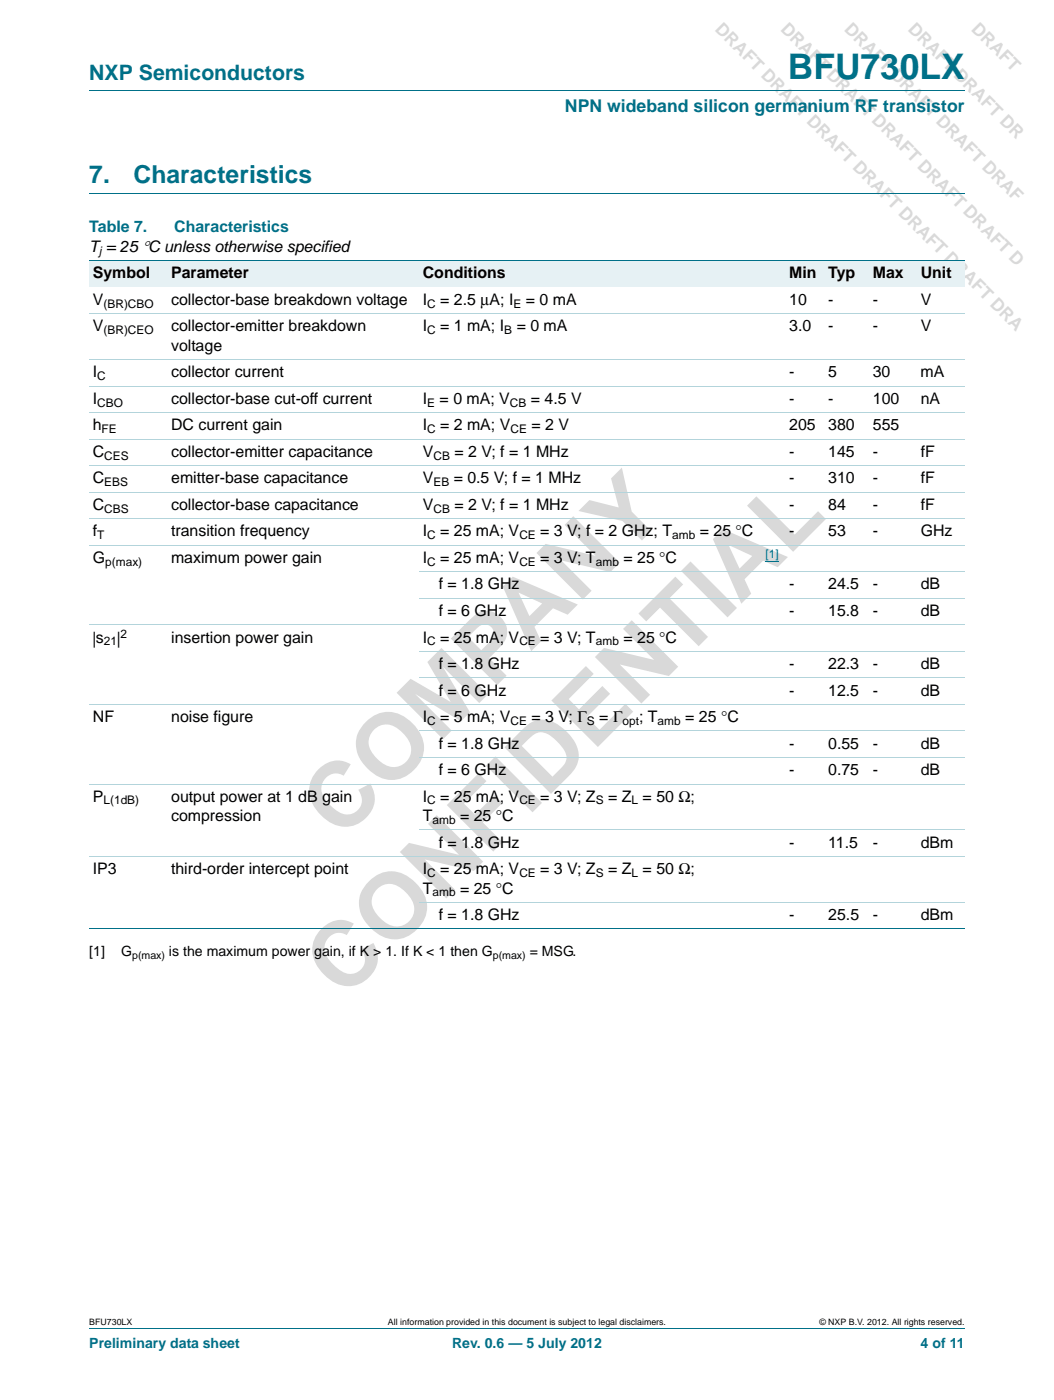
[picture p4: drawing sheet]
<svg xmlns="http://www.w3.org/2000/svg" width="210mm" height="279mm" viewBox="0 0 210 279" stroke-linecap="round" stroke-linejoin="round" font-family="sans-serif">
<defs><g id="words">
<text font-size="7" fill="#007088" x="157.2" y="15.8">BFU730LX</text>
<g font-size="4.9" fill="#007088">
<text x="17.8" y="36.6">7.</text>
<text x="26.6" y="36.6">Characteristics</text>
</g>
<text font-size="4.2" fill="#007088" x="17.8" y="16">NXP Semiconductors</text>
<g font-size="3.5" fill="#d9d9d9">
<text x="142.5" y="6.1" transform="rotate(45 142.5 6.1)">DRAFT DRAFT DRAFT DRAFT DRAFT DRAFT DRA</text>
<text x="155.6" y="6.1" transform="rotate(45 155.6 6.1)">DRAFT DRAFT DRAFT DRAFT DRAFT D</text>
<text x="168.3" y="6.1" transform="rotate(45 168.3 6.1)">DRAFT DRAFT DRAFT DRAF</text>
<text x="180.9" y="6.1" transform="rotate(45 180.9 6.1)">DRAFT DRAFT DR</text>
</g>
<text font-size="3.5" fill="#007088" x="112.7" y="22.3">NPN wideband silicon germanium RF transistor</text>
<g font-size="3.2" fill="#007088">
<text x="17.8" y="46.4">Table 7.</text>
<text x="34.8" y="46.4">Characteristics</text>
</g>
<g font-size="3.2">
<text x="17.8" y="50.3">T = 25 °C unless otherwise specified</text>
<text x="18.5" y="55.6">Symbol</text>
<text x="34.1" y="55.6">Parameter</text>
<text x="84.3" y="55.6">Conditions</text>
<text x="157.5" y="55.6">Min</text>
<text x="165.2" y="55.6">Typ</text>
<text x="174.1" y="55.6">Max</text>
<text x="183.7" y="55.6">Unit</text>
<text x="18.5" y="60.9">V</text>
<text x="34.1" y="60.9">collector-base breakdown voltage</text>
<text x="84.3" y="60.9">I</text>
<text x="87.8" y="60.9">= 2.5 μA; I</text>
<text x="104.9" y="60.9">= 0 mA</text>
<text x="157.5" y="60.9">10</text>
<text x="165.2" y="60.9">-</text>
<text x="174.1" y="60.9">-</text>
<text x="183.7" y="60.9">V</text>
<text x="18.5" y="66.1">V</text>
<text x="34.1" y="66.1">collector-emitter breakdown</text>
<text x="34.1" y="70">voltage</text>
<text x="84.3" y="66.1">I</text>
<text x="87.8" y="66.1">= 1 mA; I</text>
<text x="103.1" y="66.1">= 0 mA</text>
<text x="157.5" y="66.1">3.0</text>
<text x="165.2" y="66.1">-</text>
<text x="174.1" y="66.1">-</text>
<text x="183.7" y="66.1">V</text>
<text x="18.5" y="75.3">I</text>
<text x="34.1" y="75.3">collector current</text>
<text x="157.4" y="75.3">-</text>
<text x="165.2" y="75.3">5</text>
<text x="174.1" y="75.3">30</text>
<text x="183.6" y="75.3">mA</text>
<text x="18.5" y="80.6">I</text>
<text x="34.1" y="80.6">collector-base cut-off current</text>
<text x="84.3" y="80.6">I</text>
<text x="87.7" y="80.6">= 0 mA; V</text>
<text x="105.9" y="80.6">= 4.5 V</text>
<text x="157.5" y="80.6">-</text>
<text x="165.2" y="80.6">-</text>
<text x="174.1" y="80.6">100</text>
<text x="183.7" y="80.6">nA</text>
<text x="18.5" y="85.9">h</text>
<text x="34.1" y="85.9">DC current gain</text>
<text x="84.3" y="85.9">I</text>
<text x="87.8" y="85.9">= 2 mA; V</text>
<text x="106" y="85.9">= 2 V</text>
<text x="157.5" y="85.9">205</text>
<text x="165.2" y="85.9">380</text>
<text x="174.1" y="85.9">555</text>
<text x="18.5" y="91.2">C</text>
<text x="34.1" y="91.2">collector-emitter capacitance</text>
<text x="84.3" y="91.2">V</text>
<text x="90.6" y="91.2">= 2 V; f = 1 MHz</text>
<text x="157.5" y="91.2">-</text>
<text x="165.2" y="91.2">145</text>
<text x="174.1" y="91.2">-</text>
<text x="183.7" y="91.2">fF</text>
<text x="18.5" y="96.5">C</text>
<text x="18.5" y="101.8">C</text>
<text x="34.1" y="96.5">emitter-base capacitance</text>
<text x="34.1" y="101.8">collector-base capacitance</text>
<text x="84.3" y="101.8">V</text>
<text x="84.3" y="96.5">V</text>
<text x="90.5" y="96.5">= 0.5 V; f = 1 MHz</text>
<text x="90.6" y="101.8">= 2 V; f = 1 MHz</text>
<text x="157.5" y="96.5">-</text>
<text x="157.5" y="101.8">-</text>
<text x="165.2" y="96.5">310</text>
<text x="165.2" y="101.8">84</text>
<text x="174.1" y="96.5">-</text>
<text x="174.1" y="101.8">-</text>
<text x="183.7" y="96.5">fF</text>
<text x="183.7" y="101.8">fF</text>
<text x="18.5" y="107.1">f</text>
<text x="34.1" y="107.1">transition frequency</text>
<text x="84.3" y="107.1">I</text>
<text x="87.8" y="107.1">= 25 mA; V</text>
<text x="107.8" y="107.1">= 3 V; f = 2 GHz; T</text>
<text x="139.6" y="107.1">= 25 °C</text>
<text x="157.5" y="107.1">-</text>
<text x="165.2" y="107.1">53</text>
<text x="174.1" y="107.1">-</text>
<text x="183.7" y="107.1">GHz</text>
<text x="18.5" y="112.4">G</text>
<text x="34.1" y="112.4">maximum power gain</text>
<text x="84.3" y="112.4">I</text>
<text x="87.8" y="112.4">= 25 mA; V</text>
<text x="107.8" y="112.4">= 3 V; T</text>
<text x="124.4" y="112.4">= 25 °C</text>
<text x="87.5" y="117.6">f = 1.8 GHz</text>
<text x="157.5" y="117.6">-</text>
<text x="165.2" y="117.6">24.5</text>
<text x="174.1" y="117.6">-</text>
<text x="183.7" y="117.6">dB</text>
<text x="87.5" y="122.9">f = 6 GHz</text>
<text x="157.4" y="122.9">-</text>
<text x="165.2" y="122.9">15.8</text>
<text x="174.1" y="122.9">-</text>
<text x="183.7" y="122.9">dB</text>
<text x="18.5" y="128.2">|s</text>
<text x="23.4" y="128.2">|</text>
<text x="34.1" y="128.2">insertion power gain</text>
<text x="84.3" y="128.2">I</text>
<text x="87.8" y="128.2">= 25 mA; V</text>
<text x="107.8" y="128.2">= 3 V; T</text>
<text x="124.4" y="128.2">= 25 °C</text>
<text x="87.5" y="133.5">f = 1.8 GHz</text>
<text x="157.5" y="133.5">-</text>
<text x="165.2" y="133.5">22.3</text>
<text x="174.1" y="133.5">-</text>
<text x="183.7" y="133.5">dB</text>
<text x="87.5" y="138.8">f = 6 GHz</text>
<text x="157.4" y="138.8">-</text>
<text x="165.2" y="138.8">12.5</text>
<text x="174.1" y="138.8">-</text>
<text x="183.7" y="138.8">dB</text>
<text x="18.5" y="144.1">NF</text>
<text x="34.1" y="144.1">noise figure</text>
<text x="84.3" y="144.1">I</text>
<text x="87.5" y="149.4">f = 1.8 GHz</text>
<text x="87.8" y="144.1">= 5 mA; V</text>
<text x="106" y="144.1">= 3 V; Γ</text>
<text x="119.5" y="144.1">= Γ</text>
<text x="127.5" y="144.1">; T</text>
<text x="136.7" y="144.1">= 25 °C</text>
<text x="157.5" y="149.4">-</text>
<text x="165.2" y="149.4">0.55</text>
<text x="174.1" y="149.4">-</text>
<text x="183.7" y="149.4">dB</text>
<text x="87.5" y="154.7">f = 6 GHz</text>
<text x="157.5" y="154.7">-</text>
<text x="165.2" y="154.7">0.75</text>
<text x="174.1" y="154.7">-</text>
<text x="183.7" y="154.7">dB</text>
<text x="18.5" y="160">P</text>
<text x="34.1" y="160">output power at 1 dB gain</text>
<text x="84.3" y="160">I</text>
<text x="87.8" y="160">= 25 mA; V</text>
<text x="107.8" y="160">= 3 V; Z</text>
<text x="121.3" y="160">= Z = 50 Ω;</text>
<text x="34.1" y="163.9">compression</text>
<text x="84.3" y="163.9">T</text>
<text x="91.8" y="163.9">= 25 °C</text>
<text x="87.5" y="169.2">f = 1.8 GHz</text>
<text x="157.5" y="169.2">-</text>
<text x="165.2" y="169.2">11.5</text>
<text x="174.1" y="169.2">-</text>
<text x="183.7" y="169.2">dBm</text>
<text x="18.5" y="174.5">IP3</text>
<text x="34.1" y="174.5">third-order intercept point</text>
<text x="84.3" y="174.5">I</text>
<text x="84.3" y="178.3">T</text>
<text x="87.8" y="174.5">= 25 mA; V</text>
<text x="91.8" y="178.3">= 25 °C</text>
<text x="107.8" y="174.5">= 3 V; Z</text>
<text x="121.3" y="174.5">= Z = 50 Ω;</text>
<text x="87.5" y="183.6">f = 1.8 GHz</text>
<text x="157.5" y="183.6">-</text>
<text x="165.2" y="183.6">25.5</text>
<text x="174.1" y="183.6">-</text>
<text x="183.7" y="183.6">dBm</text>
</g>
<g font-size="2.8">
<text x="17.8" y="190.8">[1]</text>
<text x="24.2" y="190.8">G</text>
<text x="33.7" y="190.8">is the maximum power gain, if K &gt; 1. If K &lt; 1 then G</text>
<text x="105.7" y="190.8">= MSG.</text>
</g>
<g font-size="2.8" fill="#007088">
<text x="17.8" y="269.1">Preliminary data sheet</text>
<text x="90.2" y="269.1">Rev. 0.6 — 5 July 2012</text>
<text x="183.6" y="269.1">4 of 11</text>
</g>
<g font-size="2.4">
<text x="19.7" y="50.8">j</text>
<text x="20.6" y="61.4">(BR)CBO</text>
<text x="85.2" y="61.4">C</text>
<text x="102.4" y="61.4">E</text>
<text x="20.6" y="66.7">(BR)CEO</text>
<text x="85.2" y="66.7">C</text>
<text x="100.6" y="66.7">B</text>
<text x="19.4" y="75.9">C</text>
<text x="19.4" y="81.2">CBO</text>
<text x="85.2" y="81.2">E</text>
<text x="101.7" y="81.2">CB</text>
<text x="20.3" y="86.5">FE</text>
<text x="85.2" y="86.5">C</text>
<text x="101.8" y="86.5">CE</text>
<text x="20.8" y="91.8">CES</text>
<text x="86.5" y="91.8">CB</text>
<text x="20.8" y="97">EBS</text>
<text x="86.5" y="97">EB</text>
<text x="19.4" y="107.6">T</text>
<text x="20.8" y="102.3">CBS</text>
<text x="85.2" y="107.6">C</text>
<text x="86.5" y="102.3">CB</text>
<text x="103.6" y="107.6">CE</text>
<text x="134.1" y="107.6">amb</text>
<text x="21" y="112.9">p(max)</text>
<text x="85.2" y="112.9">C</text>
<text x="103.6" y="112.9">CE</text>
<text x="118.9" y="112.9">amb</text>
<text x="20.7" y="128.8">21</text>
<text x="24" y="127.3">2</text>
<text x="85.2" y="128.8">C</text>
<text x="103.6" y="128.8">CE</text>
<text x="118.9" y="128.8">amb</text>
<text x="85.2" y="144.7">C</text>
<text x="101.8" y="144.7">CE</text>
<text x="117.1" y="144.7">S</text>
<text x="124.2" y="144.7">opt</text>
<text x="131.2" y="144.7">amb</text>
<text x="20.6" y="160.5">L(1dB)</text>
<text x="85.2" y="160.5">C</text>
<text x="103.6" y="160.5">CE</text>
<text x="118.9" y="160.5">S</text>
<text x="126" y="160.5">L</text>
<text x="86.3" y="164.4">amb</text>
<text x="85.2" y="175">C</text>
<text x="86.3" y="178.9">amb</text>
<text x="103.6" y="175">CE</text>
<text x="118.9" y="175">S</text>
<text x="126" y="175">L</text>
</g>
<text font-size="2.4" fill="#00f" x="152.7" y="111.4">[1]</text>
<g font-size="2.1">
<text x="26.4" y="191.3">p(max)</text>
<text x="98.3" y="191.3">p(max)</text>
</g>
<g font-size="1.8">
<text x="17.8" y="264.5">BFU730LX</text>
<text x="77.4" y="264.5">All information provided in this document is subject to legal disclaimers.</text>
<text x="163.5" y="264.5">© NXP B.V. 2012. All rights reserved.</text>
</g>
</g></defs>
<path d="M17.8 265.1h174.6" fill="none" stroke="#007088" stroke-width=".2"/>
<g fill="#d9d9d9">
<path d="M63.5 153.5a5 5 0 0 1 6.5-1l-1.4 2.3a3 3 0 0 0-4 .8 3 3 0 0 0 .3 4 6.9 6.9 0 0 0 4.1 2.9 2.95 2.95 0 0 0 2.9-1.6 2.95 2.95 0 0 0-.4-3.3l2.4-1.2a5.4 5.4 0 0 1-2 7.7 6.1 6.1 0 0 1-7.8-1.4 6.1 6.1 0 0 1-1.1-8.6z"/>
<path d="M79.1 138.3l2.8-2.8 8 4.6-4.6-8 2.8-2.8 9.2 9.3-1.7 1.7-7.3-7.3 5.5 9.2-1.8 1.8-9.2-5.5 7.3 7.3-1.7 1.7z"/>
<path d="M107 110.4l1.8-1.9 10 2.4-6.2-6.1 1.8-1.8 9.2 9.3-1.8 1.9-9.8-2.4 6 6.1-1.7 1.7z"/>
<path d="M115.4 102l2.2-2.2 5.8 1.5-1.5-5.8 2.2-2.2 1.9 8.8 3.9 3.9-1.8 1.9-3.9-3.9z"/>
<path d="M64.1 185.3a5 5 0 0 1 6.5-1l-1.4 2.3a3 3 0 0 0-3.9 .8 3 3 0 0 0 .2 4 6.9 6.9 0 0 0 4.1 3 2.95 2.95 0 0 0 2.9-1.7 2.95 2.95 0 0 0-.4-3.3l2.4-1.2a5.4 5.4 0 0 1-2 7.7 6.1 6.1 0 0 1-7.8-1.4 6.1 6.1 0 0 1-1.1-8.6z"/>
<path d="M81.6 168.2l10 2.4-6.2-6.2 1.7-1.7 9.3 9.3-1.9 1.8-9.8-2.3 6.1 6.1-1.8 1.7-9.2-9.3z"/>
<path d="M89.1 160.7l6.4-6.4 1.5 1.6-4.4 4.5 2.2 2.2 3.8-3.9 1.6 1.6-3.9 3.8 4 4-1.9 1.8z"/>
<path d="M97 152.8l1.8-1.8 9.3 9.2-1.9 1.9z"/>
<path d="M110 139.8l6.9-6.9 1.5 1.6-5 5 2.1 2.1 4.7-4.7 1.5 1.6-4.7 4.6 2.6 2.5 5.1-5.1 1.6 1.5-7 7.1z"/>
<path d="M118.7 131.1l1.8-1.8 10 2.4-6.2-6.2 1.7-1.7 9.3 9.3-1.9 1.8-9.8-2.3 6.1 6.1-1.8 1.7z"/>
<path d="M127.4 122.4l7.3-7.3 1.6 1.5-2.8 2.8 7.7 7.7-1.8 1.9-7.7-7.7-2.8 2.7z"/>
<path d="M135.9 113.9l1.8-1.8 9.3 9.2-1.9 1.9z"/>
<path d="M149 100.9l1.9-1.8 7.6 7.6 4.7-4.7 1.6 1.6-6.6 6.5z"/>
<path d="M73 144.1a6.1 6.1 0 0 1 9.3 .3 6.2 6.2 0 0 1-.3 9.8 6.1 6.1 0 0 1-8.6-.8 6.1 6.1 0 0 1-.8-8.9zM74.6 145.6a3.6 3.6 0 0 0 .1 5.3 4.8 4.8 0 0 0 4.6 2.1 3.6 3.6 0 0 0 1.5-6.2 4.8 4.8 0 0 0-4.5-2.1l-.9 .3z"/>
<path d="M89.9 127.4l3-3a6.9 6.9 0 0 1 3.7-2.5 4.1 4.1 0 0 1 3.9 2.1 4.1 4.1 0 0 1-.1 4.4l-2.8 2.9 3.5 3.6-1.9 1.8zM94.3 126.2l-.9 .9 2.6 2.7 1-1a3.1 3.1 0 0 0 1.5-2.7 1.82 1.82 0 0 0-1.4-1.5 1.82 1.82 0 0 0-1.8 .7z"/>
<path d="M100.3 117.1l2-2 13 5.6-2.1 2-2.9-1.3-3.7 3.7 1.3 2.9-1.9 2zM103.4 118.3l2.2 4.7 2.6-2.6z"/>
<path d="M73.6 175.9a6.1 6.1 0 0 1 9.3 .3 6.2 6.2 0 0 1-.3 9.8 6.1 6.1 0 0 1-8.6-.8 6.1 6.1 0 0 1-.8-8.9zM75.2 177.5a3.6 3.6 0 0 0 .1 5.2 4.8 4.8 0 0 0 4.6 2.1 3.6 3.6 0 0 0 1.5-6.2 4.8 4.8 0 0 0-4.5-2.1l-.9 .3z"/>
<path d="M100.6 149.2l3.4-3.4a5.3 5.3 0 0 1 7.9-.8 7.7 7.7 0 0 1 3.5 6.4 6 6 0 0 1-2 3.5l-3.5 3.5zM104.9 148l-.8 .9 6.1 6.1 1.4-1.4a2.87 2.87 0 0 0 1.2-3.3 8.9 8.9 0 0 0-4.3-4.1 3.2 3.2 0 0 0-3.2 1.4z"/>
<path d="M142.2 107.6l2-2 13 5.6-2.1 2-2.9-1.3-3.7 3.7 1.4 2.9-2 2zM145.3 108.8l2.2 4.7 2.6-2.5z"/>
</g>
<path d="M17.8 18.2h174.6M17.8 38.6h174.6" fill="none" stroke="#007088" stroke-width=".2"/>
<g fill="#e6f1f4">
<path d="M17.8 52h15.6v5.3h-15.6z"/>
<path d="M33.4 52h50.2v5.3h-50.2z"/>
<path d="M83.6 52h68.3v5.3h-68.3z"/>
<path d="M151.9 52h12.6v5.3h-12.6z"/>
<path d="M164.5 52h8.9v5.3h-8.9z"/>
<path d="M173.4 52h9.6v5.3h-9.6z"/>
<path d="M183 52h9.4v5.3h-9.4z"/>
</g>
<path d="M152.7 112.1h2.6" fill="none" stroke="#00f" stroke-width=".2"/>
<path d="M17.8 52h174.6M17.8 185.4h174.6" fill="none" stroke="#007088" stroke-width=".2"/>
<g fill="none" stroke="#b3d4db" stroke-width=".2">
<path d="M17.8 62.6h174.6M17.8 71.8h174.6M17.8 77.1h174.6M17.8 82.4h174.6M17.8 87.7h174.6M17.8 93h174.6M17.8 98.3h174.6M17.8 103.5h174.6M17.8 108.8h174.6M83.6 114.1h108.8M83.6 119.4h108.8M17.8 124.7h174.6"/>
<path d="M83.6 130h108.8M83.6 135.3h108.8M17.8 140.6h174.6M17.8 156.5h174.6M83.6 145.9h108.8M83.6 151.2h108.8M17.8 170.9h174.6M83.6 165.6h108.8M83.6 180.1h108.8"/>
</g>
<use href="#words"/>
</svg>
